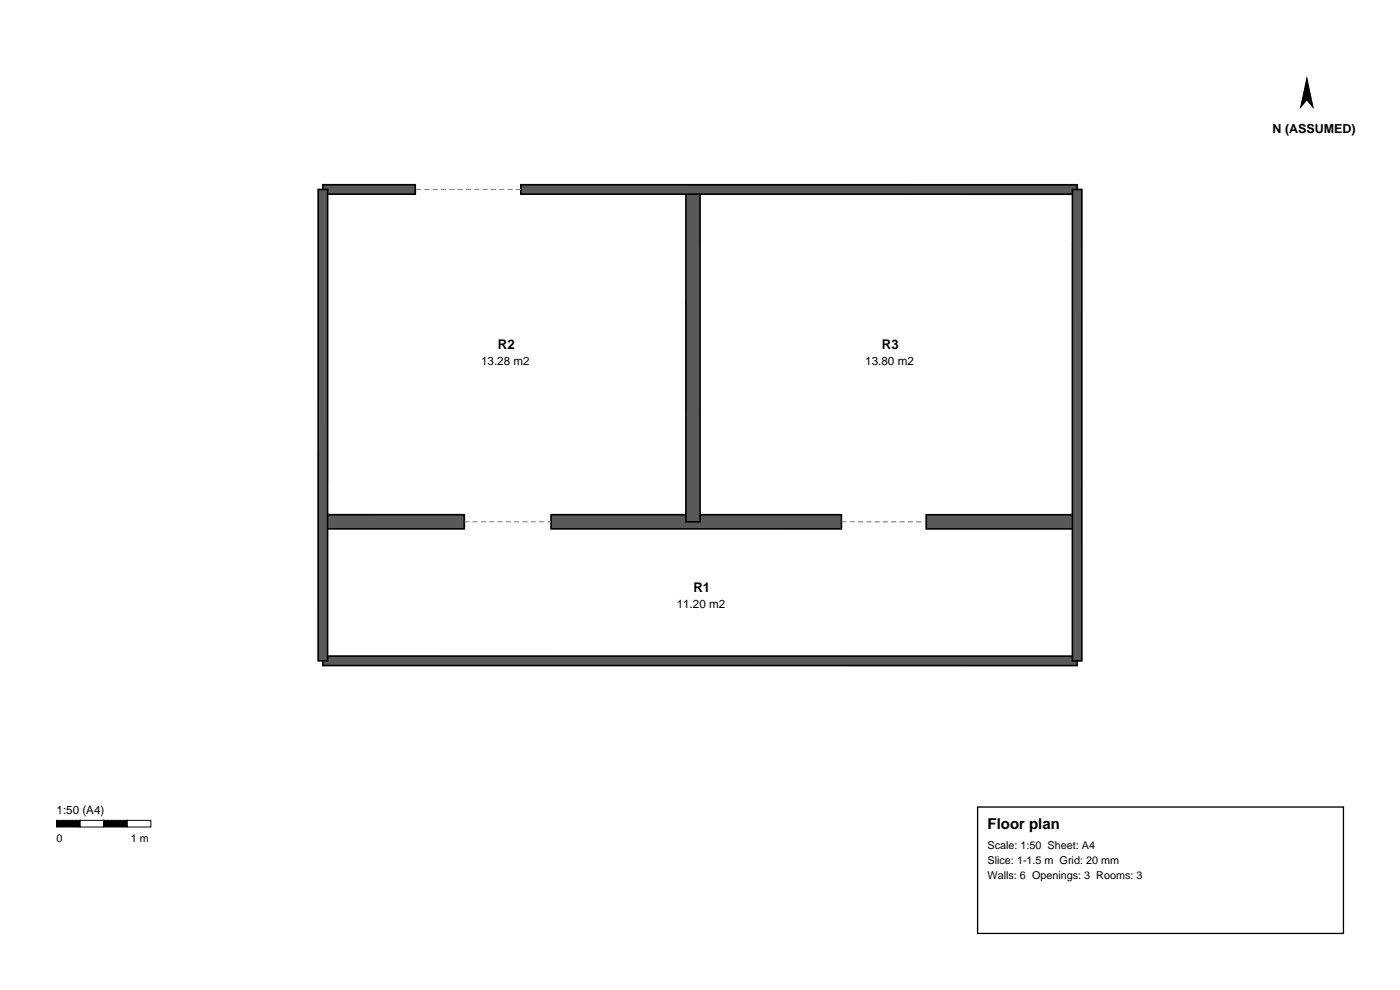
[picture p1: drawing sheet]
<svg xmlns="http://www.w3.org/2000/svg" width="297mm" height="210mm" viewBox="0 0 297 210" stroke-linecap="round" stroke-linejoin="round" font-family="sans-serif">
<defs><g id="words">
<text font-size="3.2" x="209.5" y="175.8">Floor plan</text>
<g font-size="2.8">
<text x="105.6" y="74">R2</text>
<text x="187.1" y="74">R3</text>
<text x="147.1" y="125.5">R1</text>
</g>
<text font-size="2.6" x="270" y="28.2">N (ASSUMED)</text>
<g font-size="2.5">
<text x="102.1" y="77.5">13.28 m2</text>
<text x="183.6" y="77.5">13.80 m2</text>
<text x="143.6" y="129">11.20 m2</text>
<text x="12" y="172.6">1:50 (A4)</text>
</g>
<g font-size="2.3">
<text x="12" y="178.6">0</text>
<text x="27.8" y="178.6">1 m</text>
<text x="209.5" y="180">Scale: 1:50 Sheet: A4</text>
<text x="209.5" y="183.2">Slice: 1-1.5 m Grid: 20 mm</text>
<text x="209.5" y="186.4">Walls: 6 Openings: 3 Rooms: 3</text>
</g>
</g></defs>
<g fill="#595959" stroke="#000" stroke-width=".35">
<path d="M68.5 109.2h30v3h-30z"/>
<path d="M116.9 109.2h61.6v3h-61.6z"/>
<path d="M196.5 109.2h32v3h-32z"/>
<path d="M145.5 40.2h3v70.5h-3z"/>
<path d="M68.5 139.2h160v2h-160z"/>
<path d="M110.5 39.2h118v2h-118z"/>
<path d="M68.5 39.2h19.6v2h-19.6z"/>
<path d="M227.5 40.2h2v100h-2z"/>
<path d="M67.5 40.2h2v100h-2z"/>
</g>
<path d="M110.5 40.2h-22.4M98.5 110.7h18.4M178.5 110.7h18" fill="none" stroke="#737373" stroke-width=".21" stroke-dasharray="1.1 .7" stroke-linecap="butt"/>
<path d="M12 174h5v1.4h-5z" fill="#000" stroke="#000" stroke-width=".21"/>
<path d="M17 174h5v1.4h-5z" fill="#fff" stroke="#000" stroke-width=".21"/>
<path d="M22 174h5v1.4h-5z" fill="#000" stroke="#000" stroke-width=".21"/>
<path d="M27 174h5v1.4h-5z" fill="#fff" stroke="#000" stroke-width=".21"/>
<path d="M277.2 16.6l1.4 6.2-1.4-1.6-1.3 1.6z" fill="#000" stroke="#000" stroke-width=".21"/>
<path d="M207.4 171.2h77.6v26.8h-77.6z" fill="none" stroke="#000" stroke-width=".28"/>
<use href="#words"/>
</svg>
